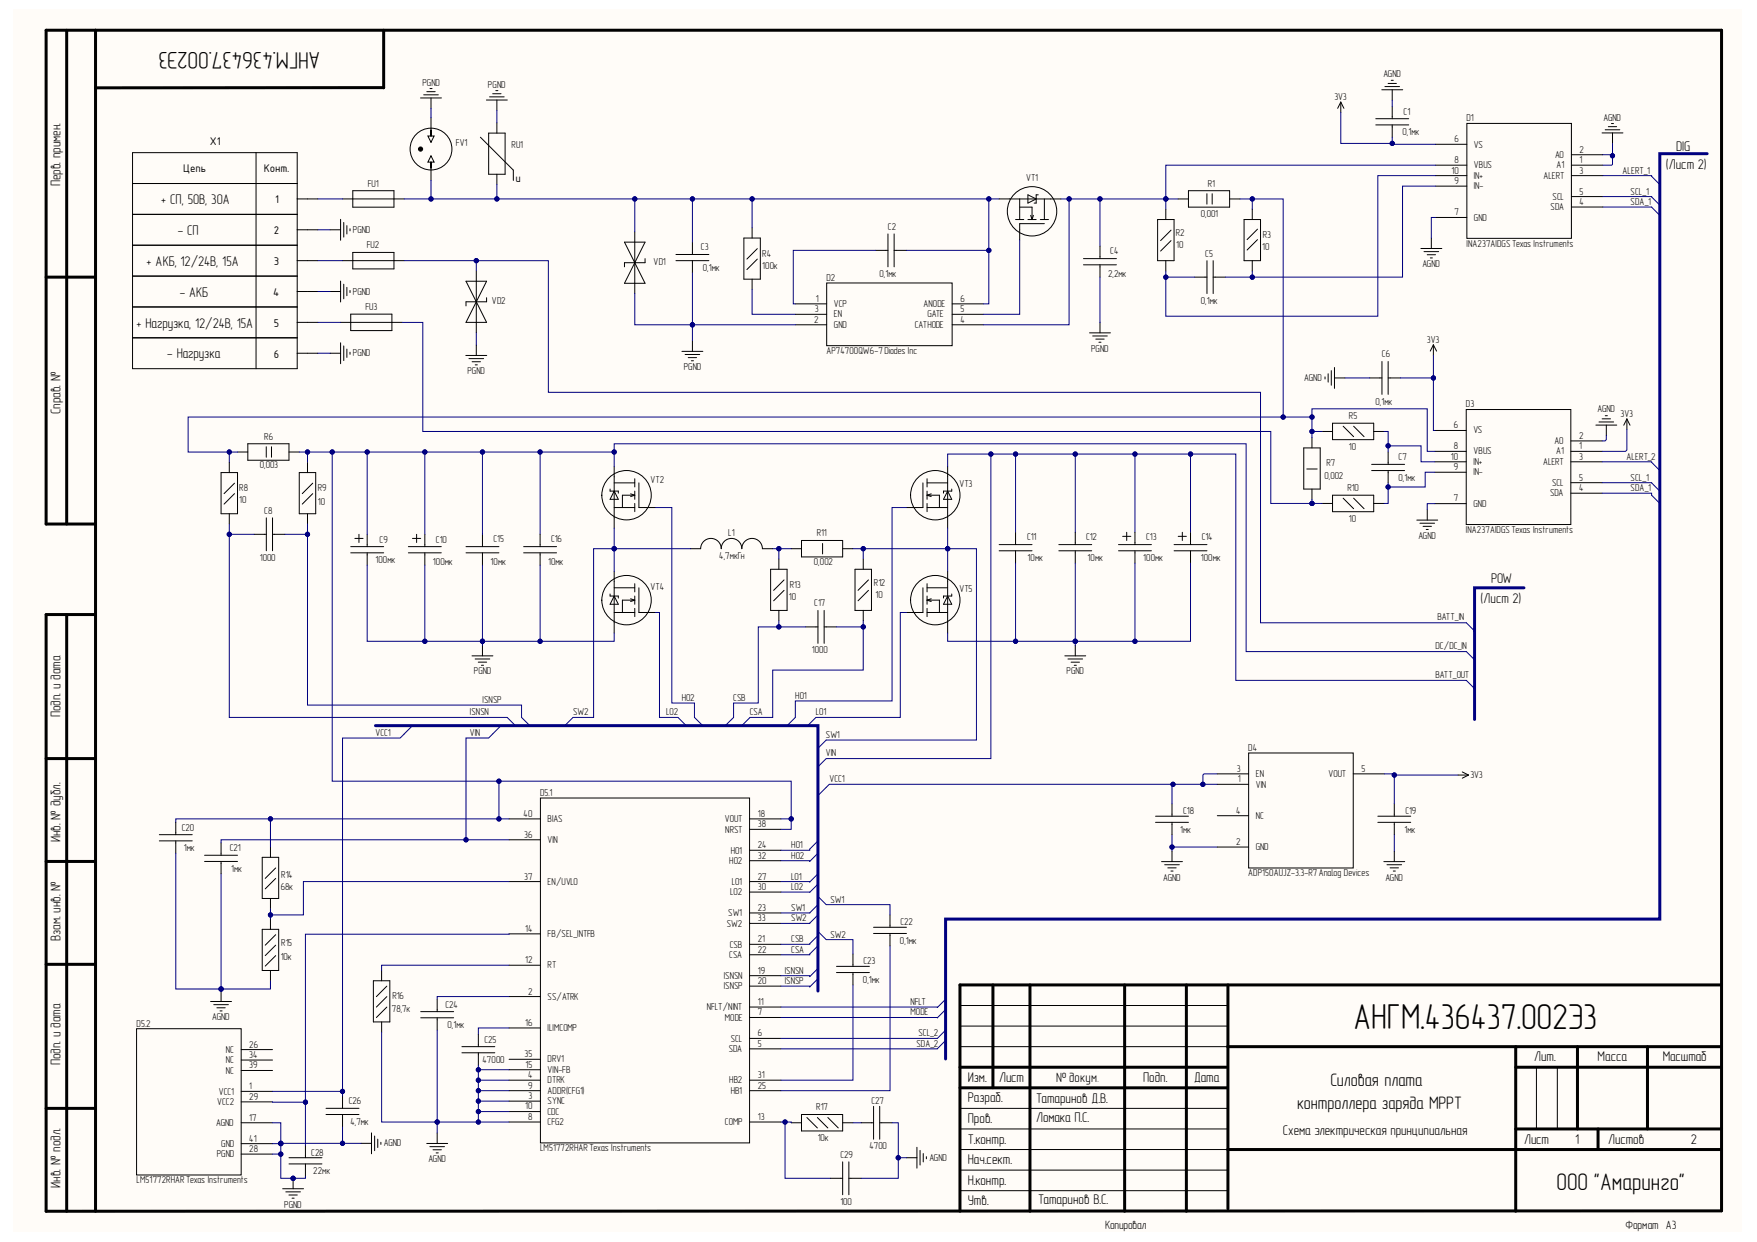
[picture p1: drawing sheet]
<svg xmlns="http://www.w3.org/2000/svg" width="297mm" height="210mm" viewBox="0 0 297 210" stroke-linecap="round" stroke-linejoin="round" font-family="sans-serif">
<defs><g id="words">
<text font-size="6.1" x="228.8" y="173.8">АНГМ.436437.002Э3</text>
<g font-size="4.1">
<text x="54.2" y="8.8" transform="rotate(-180 54.2 8.8)">АНГМ.436437.002Э3</text>
<text x="263.2" y="201.1">ООО &quot;Амаринго&quot;</text>
</g>
<g font-size="3">
<text x="224.9" y="183.6">Силовая плата</text>
<text x="219.3" y="187.4">контроллера заряда MPPT</text>
</g>
<g font-size="2.4">
<text x="281.6" y="28.6">(Лист 2)</text>
<text x="283.4" y="25.5">DIG</text>
<text x="10.2" y="31.5" transform="rotate(-90 10.2 31.5)">Перв. примен.</text>
<text x="27.2" y="34.5">+ СП, 50В, 30А</text>
<text x="30" y="39.7">- СП</text>
<text x="24.8" y="44.9">+ АКБ, 12/24В, 15А</text>
<text x="30.4" y="50.1">- АКБ</text>
<text x="23.1" y="55.4">+ Нагрузка, 12/24В, 15А</text>
<text x="28.3" y="60.5">- Нагрузка</text>
<text x="10.2" y="70" transform="rotate(-90 10.2 70)">Справ. №</text>
<text x="250.3" y="102">(Лист 2)</text>
<text x="252.1" y="98.5">POW</text>
<text x="10.2" y="121.3" transform="rotate(-90 10.2 121.3)">Подп. и дата</text>
<text x="10.2" y="142.3" transform="rotate(-90 10.2 142.3)">Инв. № дубл.</text>
<text x="10.2" y="159" transform="rotate(-90 10.2 159)">Взам. инв. №</text>
<text x="259.3" y="179.3">Лит.</text>
<text x="270.1" y="179.3">Масса</text>
<text x="281.1" y="179.3">Масштаб</text>
<text x="10.2" y="180" transform="rotate(-90 10.2 180)">Подп. и дата</text>
<text x="163.6" y="182.8">Изм.</text>
<text x="168.9" y="182.8">Лист</text>
<text x="193.3" y="182.8">Подп.</text>
<text x="201.9" y="182.8">Дата</text>
<text x="163.6" y="186.3">Разраб.</text>
<text x="163.6" y="189.7">Пров.</text>
<text x="175.2" y="186.4">Татаринов Д.В.</text>
<text x="175.2" y="189.6">Ломака П.С.</text>
<text x="216.9" y="191.9">Схема электрическая принципиальная</text>
<text x="163.6" y="193.3">Т.контр.</text>
<text x="163.6" y="196.8">Нач.сект.</text>
<text x="257.7" y="193.3">Лист</text>
<text x="266.3" y="193.4">1</text>
<text x="271.9" y="193.3">Листов</text>
<text x="285.8" y="193.4">2</text>
<text x="10.2" y="200.7" transform="rotate(-90 10.2 200.7)">Инв. № подл.</text>
<text x="163.6" y="203.7">Утв.</text>
<text x="163.6" y="200.2">Н.контр.</text>
<text x="175.5" y="203.5">Татаринов В.С.</text>
</g>
<text font-size="2.3" x="178.5" y="182.8">№ докум.</text>
<g font-size="2">
<text x="31" y="29.1">Цепь</text>
<text x="35.5" y="24.4">X1</text>
<text x="44.6" y="29.1">Конт.</text>
<text x="46.5" y="34.3">1</text>
<text x="87.2" y="30.7">u</text>
<text x="46.3" y="39.6">2</text>
<text x="46.3" y="44.8">3</text>
<text x="46.2" y="50">4</text>
<text x="46.3" y="55.2">5</text>
<text x="46.3" y="60.5">6</text>
<text x="186.8" y="207.8">Копировал</text>
<text x="274.8" y="207.8">Формат A3</text>
</g>
<g font-size="1.7">
<text x="71.4" y="14.5">PGND</text>
<text x="82.5" y="14.8">PGND</text>
<text x="225.6" y="16.9">3V3</text>
<text x="233.9" y="13">AGND</text>
<text x="237.1" y="22.8">0,1мк</text>
<text x="237.3" y="19.4">C1</text>
<text x="247.9" y="20.5">D1</text>
<text x="271.1" y="20.4">AGND</text>
<text x="77.1" y="24.6">FV1</text>
<text x="86.5" y="24.9">RU1</text>
<text x="245.4" y="29.3">10</text>
<text x="245.9" y="27.6">8</text>
<text x="245.9" y="24">6</text>
<text x="249.2" y="28.4">VBUS</text>
<text x="249.2" y="24.9">VS</text>
<text x="262.9" y="26.6">A0</text>
<text x="263.2" y="28.4">A1</text>
<text x="267" y="25.8">2</text>
<text x="267" y="27.6">1</text>
<text x="267" y="29.3">3</text>
<text x="274.3" y="29.3">ALERT_1</text>
<text x="62.2" y="31.5">FU1</text>
<text x="173.5" y="30.5">VT1</text>
<text x="204.2" y="31.5">R1</text>
<text x="245.9" y="31.1">9</text>
<text x="249.2" y="32">IN-</text>
<text x="249.2" y="30.2">IN+</text>
<text x="261" y="30.2">ALERT</text>
<text x="262.1" y="35.5">SDA</text>
<text x="262.5" y="33.7">SCL</text>
<text x="267" y="32.9">5</text>
<text x="267" y="34.6">4</text>
<text x="275.7" y="32.9">SCL_1</text>
<text x="275.7" y="34.6">SDA_1</text>
<text x="59.7" y="39.3">PGND</text>
<text x="62" y="41.9">FU2</text>
<text x="150.1" y="38.8">C2</text>
<text x="198.8" y="39.8">R2</text>
<text x="198.8" y="41.9">10</text>
<text x="203" y="36.7">0,001</text>
<text x="213.5" y="40.3">R3</text>
<text x="245.9" y="36.4">7</text>
<text x="247.9" y="41.7">INA237AIDGSTexas Instruments</text>
<text x="249.2" y="37.3">GND</text>
<text x="110.5" y="44.7">VD1</text>
<text x="118.5" y="42.3">C3</text>
<text x="118.8" y="45.7">0,1мк</text>
<text x="128.9" y="45.4">100к</text>
<text x="128.9" y="43.4">R4</text>
<text x="139.7" y="47.4">D2</text>
<text x="148.7" y="46.8">0,1мк</text>
<text x="187.3" y="46.8">2,2мк</text>
<text x="187.7" y="43">C4</text>
<text x="203.8" y="43.4">C5</text>
<text x="213.4" y="42.3">10</text>
<text x="240.5" y="45.2">AGND</text>
<text x="59.7" y="49.8">PGND</text>
<text x="61.8" y="52.4">FU3</text>
<text x="83.2" y="51.3">VD2</text>
<text x="137.8" y="52.8">3</text>
<text x="137.9" y="51">1</text>
<text x="141" y="51.9">VCP</text>
<text x="141" y="53.6">EN</text>
<text x="156.1" y="51.9">ANODE</text>
<text x="156.8" y="53.6">GATE</text>
<text x="162.4" y="52.8">5</text>
<text x="162.4" y="51">6</text>
<text x="203" y="51.3">0,1мк</text>
<text x="137.7" y="54.5">2</text>
<text x="139.7" y="59.9">AP74700QW6-7Diodes Inc</text>
<text x="141" y="55.4">GND</text>
<text x="154.7" y="55.4">CATHODE</text>
<text x="162.4" y="54.5">4</text>
<text x="184.5" y="59.4">PGND</text>
<text x="241.2" y="57.9">3V3</text>
<text x="59.7" y="60.2">PGND</text>
<text x="79" y="63.3">PGND</text>
<text x="115.6" y="62.6">PGND</text>
<text x="220.5" y="64.4">AGND</text>
<text x="233.6" y="60.4">C6</text>
<text x="228" y="70.8">R5</text>
<text x="232.5" y="68.4">0,1мк</text>
<text x="247.8" y="68.8">D3</text>
<text x="270.1" y="69.7">AGND</text>
<text x="274" y="70.4">3V3</text>
<text x="44.7" y="74.3">R6</text>
<text x="228" y="76">10</text>
<text x="236.4" y="77.8">C7</text>
<text x="245.3" y="77.7">10</text>
<text x="245.8" y="75.9">8</text>
<text x="245.8" y="72.4">6</text>
<text x="249.1" y="76.8">VBUS</text>
<text x="249.1" y="73.2">VS</text>
<text x="262.8" y="75">A0</text>
<text x="263.1" y="76.8">A1</text>
<text x="267" y="74.2">2</text>
<text x="267" y="75.9">1</text>
<text x="267" y="77.7">3</text>
<text x="275" y="77.7">ALERT_2</text>
<text x="40.4" y="83">R8</text>
<text x="43.9" y="79.1">0,003</text>
<text x="53.7" y="83">R9</text>
<text x="110" y="81.6">VT2</text>
<text x="162.2" y="82.3">VT3</text>
<text x="223.9" y="80.9">0,002</text>
<text x="224.2" y="78.8">R7</text>
<text x="227.8" y="83">R10</text>
<text x="236.4" y="81.3">0,1мк</text>
<text x="245.8" y="79.5">9</text>
<text x="249.1" y="80.3">IN-</text>
<text x="249.1" y="78.6">IN+</text>
<text x="260.9" y="78.6">ALERT</text>
<text x="262.1" y="83.9">SDA</text>
<text x="262.4" y="82.1">SCL</text>
<text x="267" y="81.3">5</text>
<text x="267" y="83">4</text>
<text x="275.7" y="81.3">SCL_1</text>
<text x="275.7" y="83">SDA_1</text>
<text x="40.4" y="85.1">10</text>
<text x="44.7" y="86.8">C8</text>
<text x="53.7" y="85.4">10</text>
<text x="228" y="88.2">10</text>
<text x="245.8" y="84.7">7</text>
<text x="249.1" y="85.7">GND</text>
<text x="43.9" y="94.8">1000</text>
<text x="63.5" y="95.1">100мк</text>
<text x="64.1" y="91.7">C9</text>
<text x="73.2" y="95.5">100мк</text>
<text x="73.7" y="91.7">C10</text>
<text x="82.9" y="95.5">10мк</text>
<text x="83.4" y="91.7">C15</text>
<text x="92.7" y="95.5">10мк</text>
<text x="93.2" y="91.7">C16</text>
<text x="121.6" y="94.5">4,7мкГн</text>
<text x="123.1" y="90.6">L1</text>
<text x="137.6" y="95.5">0,002</text>
<text x="138.1" y="90.6">R11</text>
<text x="173.6" y="91.3">C11</text>
<text x="173.7" y="94.8">10мк</text>
<text x="183.6" y="91.3">C12</text>
<text x="183.9" y="94.8">10мк</text>
<text x="193.3" y="94.8">100мк</text>
<text x="193.8" y="91.3">C13</text>
<text x="203" y="94.8">100мк</text>
<text x="203.2" y="91.3">C14</text>
<text x="239.8" y="91.1">AGND</text>
<text x="247.8" y="90.1">INA237AIDGSTexas Instruments</text>
<text x="110" y="99.7">VT4</text>
<text x="133.4" y="101.4">10</text>
<text x="133.5" y="99.4">R13</text>
<text x="147.7" y="99">R12</text>
<text x="148" y="101">10</text>
<text x="162.2" y="100">VT5</text>
<text x="137.7" y="102.5">C17</text>
<text x="243" y="104.9">BATT_IN</text>
<text x="80.1" y="114">PGND</text>
<text x="137.2" y="110.4">1000</text>
<text x="180.3" y="114">PGND</text>
<text x="242.7" y="109.8">DC/DC_IN</text>
<text x="81.6" y="118.8">ISNSP</text>
<text x="115.2" y="118.5">HO2</text>
<text x="124" y="118.5">CSB</text>
<text x="134.5" y="118.1">HO1</text>
<text x="242.7" y="114.7">BATT_OUT</text>
<text x="63.5" y="124.4">VCC1</text>
<text x="79.5" y="120.9">ISNSN</text>
<text x="79.5" y="124.4">VIN</text>
<text x="96.9" y="120.9">SW2</text>
<text x="112.6" y="120.9">LO2</text>
<text x="126.8" y="120.9">CSA</text>
<text x="137.9" y="120.9">LO1</text>
<text x="139.6" y="124.7">SW1</text>
<text x="139.6" y="127.8">VIN</text>
<text x="209.1" y="130.5">3</text>
<text x="211" y="126.9">D4</text>
<text x="212.3" y="131.3">EN</text>
<text x="224.6" y="131.3">VOUT</text>
<text x="230.2" y="130.5">5</text>
<text x="248.6" y="131.5">3V3</text>
<text x="88.5" y="138">40</text>
<text x="91.3" y="134.5">D5.1</text>
<text x="128.1" y="138">18</text>
<text x="140.2" y="132.2">VCC1</text>
<text x="200" y="137.6">C18</text>
<text x="209" y="137.5">4</text>
<text x="209.3" y="132.2">1</text>
<text x="212.3" y="133.1">VIN</text>
<text x="237.6" y="137.6">C19</text>
<text x="30.7" y="140.4">C20</text>
<text x="31.1" y="143.8">1мк</text>
<text x="38.8" y="143.8">C21</text>
<text x="88.6" y="141.5">36</text>
<text x="92.6" y="138.9">BIAS</text>
<text x="92.6" y="142.5">VIN</text>
<text x="122.5" y="138.9">VOUT</text>
<text x="122.6" y="140.7">NRST</text>
<text x="128.1" y="139.8">38</text>
<text x="128.1" y="143.3">24</text>
<text x="133.8" y="143.3">HO1</text>
<text x="199.5" y="140.7">1мк</text>
<text x="209" y="142.8">2</text>
<text x="212.3" y="138.4">NC</text>
<text x="212.3" y="143.7">GND</text>
<text x="237.4" y="140.7">1мк</text>
<text x="39.1" y="147.3">1мк</text>
<text x="47.6" y="148.4">R14</text>
<text x="88.6" y="148.6">37</text>
<text x="92.6" y="149.5">EN/UVLO</text>
<text x="123.3" y="145.9">HO2</text>
<text x="123.5" y="144.3">HO1</text>
<text x="123.7" y="149.5">LO1</text>
<text x="128.1" y="145.1">32</text>
<text x="128.1" y="148.6">27</text>
<text x="133.8" y="145.1">HO2</text>
<text x="133.8" y="148.6">LO1</text>
<text x="196.6" y="148.8">AGND</text>
<text x="211" y="148.1">ADP150AUJZ-3.3-R7Analog Devices</text>
<text x="234.2" y="148.8">AGND</text>
<text x="47.5" y="150.4">68к</text>
<text x="123.1" y="154.8">SW1</text>
<text x="123.5" y="151.3">LO2</text>
<text x="128.1" y="150.4">30</text>
<text x="128.1" y="154">23</text>
<text x="128.1" y="155.7">33</text>
<text x="133.8" y="150.4">LO2</text>
<text x="133.8" y="154">SW1</text>
<text x="133.8" y="155.7">SW2</text>
<text x="140.4" y="152.5">SW1</text>
<text x="47.6" y="159.8">R15</text>
<text x="88.8" y="157.4">14</text>
<text x="92.6" y="158.4">FB/SEL_INTFB</text>
<text x="122.9" y="156.6">SW2</text>
<text x="123.3" y="161.9">CSA</text>
<text x="123.4" y="160.1">CSB</text>
<text x="128.1" y="159.2">21</text>
<text x="128.1" y="161">22</text>
<text x="133.8" y="159.2">CSB</text>
<text x="133.8" y="161">CSA</text>
<text x="140.4" y="158.5">SW2</text>
<text x="152.1" y="159.5">0,1мк</text>
<text x="152.2" y="156.3">C22</text>
<text x="47.5" y="162.3">10к</text>
<text x="88.8" y="162.8">12</text>
<text x="92.6" y="163.6">RT</text>
<text x="122.4" y="165.4">ISNSN</text>
<text x="122.4" y="167.2">ISNSP</text>
<text x="128.1" y="164.5">19</text>
<text x="128.1" y="166.3">20</text>
<text x="132.7" y="164.5">ISNSN</text>
<text x="132.7" y="166.3">ISNSP</text>
<text x="145.9" y="166.1">0,1мк</text>
<text x="146" y="162.9">C23</text>
<text x="23.1" y="173.5">D5.2</text>
<text x="35.9" y="172.4">AGND</text>
<text x="66.3" y="171">78,7к</text>
<text x="66.3" y="168.9">R16</text>
<text x="75.3" y="170.3">C24</text>
<text x="75.6" y="173.8">0,1мк</text>
<text x="88.8" y="173.3">16</text>
<text x="89.3" y="168.1">2</text>
<text x="92.6" y="168.9">SS/ATRK</text>
<text x="119.5" y="170.7">NFLT/NINT</text>
<text x="122.5" y="172.5">MODE</text>
<text x="128.1" y="171.6">7</text>
<text x="128.1" y="169.9">11</text>
<text x="153.9" y="169.9">NFLT</text>
<text x="153.9" y="171.6">MODE</text>
<text x="38.2" y="177.9">NC</text>
<text x="38.2" y="179.7">NC</text>
<text x="42.1" y="177.1">26</text>
<text x="42.1" y="178.7">34</text>
<text x="81.6" y="179.7">47000</text>
<text x="81.9" y="176.2">C25</text>
<text x="88.7" y="178.7">35</text>
<text x="92.6" y="179.5">DRV1</text>
<text x="92.6" y="174.3">ILIMCOMP</text>
<text x="123.2" y="177.8">SDA</text>
<text x="123.5" y="176">SCL</text>
<text x="128.1" y="175.1">6</text>
<text x="128.1" y="176.9">5</text>
<text x="154.9" y="176.9">SDA_2</text>
<text x="155.3" y="175.1">SCL_2</text>
<text x="37" y="185">VCC1</text>
<text x="38.2" y="181.5">NC</text>
<text x="42.1" y="180.5">39</text>
<text x="42.1" y="185.9">29</text>
<text x="88.8" y="180.4">15</text>
<text x="89.3" y="184">9</text>
<text x="89.3" y="182.2">4</text>
<text x="89.4" y="185.8">3</text>
<text x="92.6" y="184.8">ADDR(CFG1)</text>
<text x="92.6" y="183.1">DTRK</text>
<text x="92.6" y="181.3">VIN-FB</text>
<text x="123.3" y="183.1">HB2</text>
<text x="123.5" y="184.8">HB1</text>
<text x="128.1" y="184">25</text>
<text x="128.1" y="182.2">31</text>
<text x="36.6" y="190.2">AGND</text>
<text x="36.7" y="186.7">VCC2</text>
<text x="42.1" y="189.4">17</text>
<text x="59" y="186.6">C26</text>
<text x="59.2" y="190.1">4,7мк</text>
<text x="88.8" y="187.5">10</text>
<text x="89.3" y="189.2">8</text>
<text x="92.6" y="186.6">SYNC</text>
<text x="92.6" y="188.4">CDC</text>
<text x="92.6" y="190.2">CFG2</text>
<text x="122.5" y="190.2">COMP</text>
<text x="128.1" y="189.2">13</text>
<text x="138" y="187.6">R17</text>
<text x="147.3" y="186.6">C27</text>
<text x="36.6" y="195.6">PGND</text>
<text x="37.4" y="193.8">GND</text>
<text x="42.1" y="193">41</text>
<text x="42.1" y="194.6">28</text>
<text x="52.6" y="195.3">C28</text>
<text x="64.9" y="193.7">AGND</text>
<text x="72.4" y="196.4">AGND</text>
<text x="91.3" y="194.6">LM51772RHARTexas Instruments</text>
<text x="138.3" y="192.9">10к</text>
<text x="142.1" y="195.7">C29</text>
<text x="147" y="194.2">4700</text>
<text x="157.1" y="196.2">AGND</text>
<text x="23.1" y="200">LM51772RHARTexas Instruments</text>
<text x="53" y="198.5">22мк</text>
<text x="142.1" y="203.6">100</text>
<text x="48.1" y="204.1">PGND</text>
</g>
<text font-size="1.6" x="42.1" y="184.1">1</text>
</g></defs>
<g fill="#fffcf8">
<path d="M2.2 1.6h292.3v206.6h-292.3z" fill-rule="evenodd"/>
<path d="M2.2 1.6h292.3v206.6h-292.3z" fill-rule="evenodd"/>
</g>
<g fill="none" stroke="#000" stroke-width=".51">
<path d="M11.3 5.1v83.5M16.2 5.1v199.6M64.9 5.1v9.7M64.9 14.8h-48.8M7.8 46.8h8.3M16.1 88.6h-8.3v-83.5h283.2v199.5l-283.2 .1v-100.8M7.8 103.9h8.3M11.3 103.9v100.8M7.8 128.2h8.3M7.8 145.6h8.3M7.8 163h8.3M167.9 166.5v17.3"/>
<path d="M174.1 166.5v38.2M190.1 166.5v38.2M200.6 166.5v38.2M207.5 176.9h83.5M207.6 166.5v37.8M256.2 176.9v27.8M266.7 176.9v13.9M278.5 176.9v13.9M291 166.5h-128.7v38.2M7.8 187.3h8.4M162.3 183.8h45.2M162.3 180.4h45.2"/>
<path d="M207.5 194.3h83.5M256.2 180.4h34.8M256.2 190.8h34.8M270.2 190.8v3.5"/>
</g>
<g fill="none" stroke="#000" stroke-width=".17">
<path d="M71.1 16.6h3.5M71.6 16h2.5M72.2 15.5h1.4M72.7 15h.3M72.9 16.6v1.7M72.9 19.9v2.4M82.2 16.9h3.6M82.8 16.4h2.4M83.3 15.8h1.4M83.8 15.3h.4M84 16.9v1.8M233.6 15.2h3.5"/>
<path d="M234.1 14.6h2.5M234.7 14.1h1.4M235.2 13.6h.3M235.4 15.2v1.7M235.4 18v2.1M22.4 25.8h27.8v36.5h-27.8zM22.4 31h27.8M22.4 36.2h27.8M43.3 25.8v36.5M50.2 33.6h3.5M50.2 38.8h3.5M55.8 38.8h1.8"/>
<path d="M57.6 37.1v3.5M57.9 33.6h10.4M58.1 37.6v2.5M58.6 38.1v1.4M59.2 38.7v.3M59.6 32.2h7v2.8h-7zM72.9 26.3l.5 1.1h-.5v1.1v-1.1h-.6zM72.9 21.9v1.1h.5l-.5 1-.6-1h.6zM72.9 28.1v2.4M107.3 39.2v10.4M127.2 38.5v1.7M150.1 39.5v5.6"/>
<path d="M151.2 39.5v5.6M168.9 33.6h1.7M170.6 33.6h8.8M171.7 37.1h1.4M172.4 33.6v3.5M172.4 35h2.1v2.1M173.8 37.1h1.4M173.8 32.9l1.4 .7-1.4 .7zM174.2 36.4l.3 .7M174.7 36.4l-.2 .7M175.5 32.9h-.3v1.4h-.4M175.9 37.1h1.4"/>
<path d="M176.6 37.8h-4.2v2.8M176.6 33.6v3.5M195.7 37.1h2.8v7h-2.8zM197.1 35.4v1.7M198 38.9l-1.8 1.8M199.2 33.6h1.7M200.9 32.2h7v2.8h-7zM204 32.7v1.8M204.9 32.7v1.8M207.9 33.6h1.7M210.3 37.1h2.8v7h-2.8zM211.7 35.4v1.7"/>
<path d="M212.6 38.7l-1.8 1.8M232.6 20.1h5.6M232.6 21.1h5.6M235.4 21.1v2.1M242.7 31.5h5.3M242.7 29.7h5.3M242.7 27.9h5.3M242.7 24.4h5.3M242.7 36.8h5.3M248 20.9h17.7v19.4h-17.7zM265.7 35h5.3M265.7 29.7h5.3"/>
<path d="M265.7 33.2h5.3M265.7 27.9h5.3M265.7 26.2h5.3M270.8 22.5h3.6M271.4 21.9h2.4M271.9 21.4h1.4M272.4 20.9h.4M272.6 22.5v1.7M22.4 41.4h27.8M22.4 46.7h27.8M22.4 51.9h27.8M22.4 57.1h27.8"/>
<path d="M50.2 44.1h3.5M50.2 49.3h3.5M50.2 54.5h3.5M50.2 59.7h3.5M55.8 49.3h1.8M55.8 59.7h1.8M57.6 54.5h10.4M57.6 47.5v3.5M57.6 57.9v3.6M57.9 44.1h10.4M58.1 48v2.5M58.1 58.5v2.4"/>
<path d="M58.6 48.6v1.4M58.6 59v1.4M59.2 49.1v.3M59.2 59.5v.4M59.3 53.1h7v2.8h-7zM59.6 42.7h7v2.7h-7zM78.8 47.5h3.5l-3.5 7h3.5zM80.5 45.8v10.4M80.5 58.3v1.8M82.3 50.3v.7h-3.5v.7M105.6 40.9h3.5l-3.5 7h3.5zM109.1 43.7v.7h-3.5v.7"/>
<path d="M114.3 44.1h5.5M114.3 43h5.5M115.3 59.4h3.5M115.8 59.9h2.5M117.1 40.9v2.1M117.1 44.1v2M117.1 57.6v1.8M125.8 40.2h2.7v7h-2.7zM127.2 47.2v1.7M128 42l-1.7 1.8M128 43.8l-1.7 1.8M134.5 51.4h5.3"/>
<path d="M134.5 54.9h5.3M134.5 53.1h5.3M139.8 47.8h21.2v10.6h-21.2zM148 42.3h2.1M151.2 42.3h2M161 51.4h5.3M161 54.9h5.3M161 53.1h5.3M183.2 43.7h5.5M183.2 44.8h5.5M184.2 56.3h3.5M184.7 56.8h2.5"/>
<path d="M185.3 57.3h1.4M185.8 57.8h.3M186 41.6v2.1M186 44.8v2M186 54.5v1.8M197.1 44.1v1.7M198 40.7l-1.8 1.7M202 46.8h2.1M204.1 44.1v5.5M205.1 46.8h2.1M205.1 44.1v5.5M211.7 44.1v1.7"/>
<path d="M212.6 40.5l-1.8 1.8M240.2 42h3.6M240.7 42.5h2.5M241.3 43.1h1.4M241.8 43.6h.4M242 40.2v1.8M37.4 79.9h2.8v6.9h-2.8zM38.8 78.1v1.8M40.2 76.4h1.7M41.9 75h7v2.8h-7zM45 75.5v1.8M45.9 75.5v1.8"/>
<path d="M48.9 76.4h1.7M50.6 79.9h2.8v6.9h-2.8zM52 78.1v1.8M78.8 60.1h3.5M79.3 60.6h2.5M79.8 61.1h1.4M80.3 61.7h.4M103.8 78.8v10.5M116.4 60.4h1.4M116.9 61h.3M160.2 78.8v10.5M220.4 75.7h2.8v7h-2.8z"/>
<path d="M220.9 79.3h1.8M221.8 74v1.7M223.5 72.9h1.8M224 63.7v.4M224.5 63.2v1.4M225.1 62.6v2.5M225.3 71.5h6.9v2.8h-6.9zM225.6 63.9h1.8M225.6 62.1v3.5M227.1 72l1.7 1.8M228.8 72l1.8 1.8M231.6 63.9h2"/>
<path d="M231.9 78.5h5.6M231.9 79.5h5.6M232.2 72.9h1.8M233.6 61.1v5.6M234.7 61.1v5.6M234.7 76.4v2.1M234.7 79.5v2.1M234.7 63.9h2.1M242.6 79.8h5.3M242.6 78h5.3M242.6 76.3h5.3M242.6 72.8h5.3"/>
<path d="M247.9 69.2h17.7v19.4h-17.7zM265.6 78h5.3M265.6 76.3h5.3M265.6 74.5h5.3M269.8 71.8h3.5M270.3 71.3h2.5M270.9 70.8h1.4M271.4 70.3h.3M271.6 71.8v1.8M38.8 86.8v1.8M39.6 81.7l-1.7 1.7M39.6 83.4l-1.7 1.8"/>
<path d="M42.9 90.3h2.1M45 87.5v5.6M46.1 90.3h2.1M46.1 87.5v5.6M52 86.8v1.8M52.9 81.7l-1.8 1.7M52.9 83.4l-1.8 1.8M59.3 92.4h5.6M59.3 93.4h5.6M60 91h1.4M60.7 90.3v1.4M62.1 90.3v2.1"/>
<path d="M62.1 93.4v2.1M69 92.4h5.6M69 93.4h5.6M69.7 91h1.4M70.4 90.3v1.4M71.8 90.3v2.1M71.8 93.4v2.1M78.8 92.4h5.6M78.8 93.4h5.6M81.6 90.3v2.1M81.6 93.4v2.1M88.5 92.4h5.6"/>
<path d="M88.5 93.4h5.6M91.3 90.3v2.1M91.3 93.4v2.1M103.1 82.6v.4h1.4v.3M103.8 85.8h3.5M103.8 81.6h3.5M103.8 83l.7 1.4h-1.4zM103.8 99.3h3.5M103.8 96.6v10.4M106.6 83.5l.7 .2M107.3 83.7h-2.1v2.1M107.3 80.9v1.4"/>
<path d="M107.3 83v1.4M107.3 85.1v1.4M107.3 98.6v1.4M107.3 83.7l-.7 .2M108 81.6v4.2h2.8M108 99.3v4.2h2.8M116.7 92.7h1.8a1.74 1.74 0 0 1 1.7-1.7 1.74 1.74 0 0 1 1.7 1.7 1.74 1.74 0 0 1 1.8-1.7 1.74 1.74 0 0 1 1.7 1.7 1.74 1.74 0 0 1 1.8-1.7 1.74 1.74 0 0 1 1.7 1.7h1.7M130.3 96.2h2.8v7h-2.8zM131.7 94.5v1.7M132.6 98l-1.8 1.8M132.6 99.8l-1.8 1.7M133.8 92.7h1.7"/>
<path d="M135.5 91.3h7v2.8h-7zM139.1 91.9v1.7M142.5 92.7h1.7M144.5 96.2h2.8v7h-2.8zM145.9 94.5v1.7M146.8 98l-1.7 1.8M146.8 99.8l-1.7 1.7M156 81.6v4.2h-2.8M156 99.3v4.2h-2.8M156.7 85.8h3.5M156.7 80.9v1.4M156.7 83v1.4"/>
<path d="M156.7 85.1v1.4M156.7 98.6v1.4M156.7 83.7h2.1v2.1M156.7 83.7l.7 .2M156.7 81.6h3.5M156.7 99.3h3.5M157.4 83.5l-.7 .2M160.2 96.6v10.4M160.2 83l.7 1.4h-1.4zM160.9 82.6v.4h-1.4v.3M168.9 93.1h5.6M168.9 92h5.6"/>
<path d="M171.7 90v2M171.7 93.1v2.1M179 93.1h5.6M179 92h5.6M181.8 90v2M181.8 93.1v2.1M189.1 93.1h5.6M189.1 92h5.6M189.8 90.6h1.4M190.5 90v1.3M191.9 90v2M191.9 93.1v2.1"/>
<path d="M198.5 93.1h5.6M198.5 92h5.6M199.2 90.6h1.4M199.9 90v1.3M201.3 90v2M201.3 93.1v2.1M221.8 82.7v1.7M223.5 85.1h1.8M225.3 83.7h6.9v2.8h-6.9zM227.1 84.2l1.7 1.8M228.8 84.2l1.8 1.8M232.2 85.1h1.8"/>
<path d="M239.5 87.9h3.6M240.1 88.4h2.4M240.6 89h1.4M241.1 89.5h.4M241.3 86.1v1.8M242.6 85.1h5.3M265.6 81.6h5.3M265.6 83.4h5.3M79.8 110.8h3.5M80.3 111.4h2.5M80.9 111.9h1.4M81.4 112.4h.3"/>
<path d="M81.6 109.1v1.7M103.1 100.4v.3h1.4v.4M103.8 103.5h3.5M103.8 100.7l.7 1.4h-1.4zM106.6 101.2l.7 .2M107.3 101.4h-2.1v2.1M107.3 100.7v1.4M107.3 102.8v1.4M107.3 101.4l-.7 .3M131.7 103.2v1.7M136.2 105.9h2.1M138.3 103.2v5.5"/>
<path d="M139.3 105.9h2.1M139.3 103.2v5.5M145.9 103.2v1.7M156.7 100.7v1.4M156.7 102.8v1.4M156.7 101.4h2.1v2.1M156.7 103.5h3.5M156.7 101.4l.7 .3M157.4 101.2l-.7 .2M160.2 100.7l.7 1.4h-1.4zM160.9 100.4v.3h-1.4v.4M29.7 139v2.1"/>
<path d="M86.1 138.4h5.3M91.4 134.9h35.3v58.3h-35.3zM126.7 138.4h5.3M26.9 142.1h5.6M26.9 141.1h5.6M29.7 142.1v2.1M34.6 145.6h5.6M34.6 144.5h5.6M37.4 142.5v2M37.4 145.6v2.1M44.3 144.9h2.8v6.9h-2.8zM44.3 157.1h2.8v6.9h-2.8z"/>
<path d="M45.7 143.2v1.7M45.7 151.8v1.8M45.7 155.3v1.8M46.6 146.7l-1.8 1.8M46.6 148.5l-1.8 1.7M46.6 158l-1.8 1.7M46.6 159.7l-1.8 1.8M86.1 149h5.3M86.1 157.8h5.3M86.1 141.9h5.3M126.7 159.6h5.3M126.7 149h5.3"/>
<path d="M126.7 140.2h5.3M126.7 143.7h5.3M126.7 145.5h5.3M126.7 150.8h5.3M126.7 154.3h5.3M126.7 156.1h5.3M147.7 157.8h5.5M147.7 156.7h5.5M150.5 154.6v2.1M150.5 157.8v2M23.1 173.9h17.7v24.7h-17.7zM35.6 169.3h3.5"/>
<path d="M36.1 169.8h2.5M36.7 170.3h1.4M37.2 170.8h.3M37.4 167.5v1.8M40.8 177.4h5.3M40.8 179.2h5.3M45.7 164v1.8M46.6 161.5l-1.8 1.8M63.1 165.8h2.8v6.9h-2.8zM64.5 164v1.8M64.5 172.7v1.7M65.4 166.7l-1.8 1.7"/>
<path d="M65.4 168.4l-1.8 1.8M65.4 170.2l-1.8 1.8M71.1 171h5.6M71.1 172h5.6M73.9 168.9v2.1M73.9 172v2.1M78.1 176.9h5.6M78.1 177.9h5.6M80.9 174.8v2.1M80.9 177.9v2.1M86.1 163.1h5.3M86.1 168.4h5.3"/>
<path d="M86.1 179h5.3M86.1 173.7h5.3M126.7 161.4h5.3M126.7 164.9h5.3M126.7 166.7h5.3M126.7 172h5.3M126.7 170.2h5.3M126.7 175.5h5.3M126.7 177.3h5.3M141.4 164.4h5.6M141.4 163.3h5.6M144.2 161.2v2.1"/>
<path d="M144.2 164.4v2.1M162.3 176.9h45.2M162.3 169.9h45.2M162.3 173.4h45.2M40.8 189.8h5.3M40.8 180.9h5.3M40.8 184.4h5.3M40.8 186.2h5.3M40.8 193.3h5.3M40.8 195h5.3M48.9 196.7h5.5M48.9 195.7h5.5"/>
<path d="M49.6 199.1v1.8M51.6 193.6v2.1M51.6 196.7v2.1M55.1 187.3h5.6M55.1 188.4h5.6M57.9 185.2v2.1M57.9 188.4v2M72.1 193.3h3.6M72.7 193.8h2.4M73.2 194.3h1.4M73.7 194.8h.4M73.9 191.5v1.8"/>
<path d="M86.1 184.3h5.3M86.1 182.6h5.3M86.1 186.1h5.3M86.1 187.9h5.3M86.1 189.6h5.3M86.1 180.8h5.3M126.7 184.3h5.3M126.7 182.6h5.3M126.7 189.6h5.3M133.8 189.8h1.7M135.5 188.4h7v2.7h-7zM136.4 188.9l1.8 1.7"/>
<path d="M138.2 188.9l1.8 1.7M140 188.9l1.7 1.7M140.4 199.1h2.1M142.5 189.8h1.7M142.5 196.4v5.5M143.5 199.1h2.1M143.5 196.4v5.5M145.6 189.8h2.1M147.7 187v5.5M148.7 189.8h2.1M148.7 187v5.5M153.2 195.7h1.8"/>
<path d="M155 193.9v3.5M155.5 194.4v2.5M156.1 195v1.4M156.6 195.5v.3M162.3 197.8h45.2M162.3 190.8h45.2M162.3 194.3h45.2M162.3 187.3h45.2M259.7 180.4v10.4M263.3 180.4v10.4M47.8 200.9h3.5M48.3 201.4h2.5"/>
<path d="M48.8 202h1.5M49.4 202.5h.3M162.3 201.2h45.2"/>
<circle cx="71.1" cy="25.2" r=".35"/>
<circle cx="72.9" cy="25.2" r="3.5"/>
<circle cx="174.5" cy="35.7" r="4.2"/>
<circle cx="105.9" cy="83.7" r="4.2"/>
<circle cx="158.1" cy="83.7" r="4.2"/>
<circle cx="105.9" cy="101.4" r="4.2"/>
<circle cx="158.1" cy="101.4" r="4.2"/>
</g>
<circle cx="71.1" cy="25.2" r=".35" fill="#000"/>
<circle cx="49.6" cy="199.1" r=".35" fill="#000080"/>
<g fill="none" stroke="#000080" stroke-width=".17">
<path d="M53.7 33.6h4.2M53.7 38.8h2.1M279.2 29.8l1.4 1.4M279.2 33.3l1.4 1.4M279.2 35l1.4 1.4M53.7 49.3h2.1M53.7 44.1h4.2M53.7 54.5h3.9M53.7 59.7h2.1M234.7 76.4v-1h5.5v2.6h2.4M279.2 78.1l1.4 1.4M279.2 81.6l1.4 1.4"/>
<path d="M279.2 83.7l1.4 1.4M247.9 105.3l1.4 1.3M247.9 110.1l1.4 1.4M247.9 115l1.4 1.4M69.7 122.6l-1.4 1.4M84.7 122.6l-1.4 1.4M85.7 121.2l1.4 1.4M88.2 121.2l1.4 1.4M96.9 121.2l-1.4 1.4M114.6 121.2l1.4 1.4M117.4 121.2l1.4 1.4M124 121.2l-1.4 1.4"/>
<path d="M126.8 121.2l-1.4 1.4M134.5 121.2l-1.4 1.4M137.9 121.2l-1.4 1.4M139.7 125.1l-1.4 1.4M139.7 128.2l-1.4 1.4M139.7 133.1l-1.4 1.4M138.3 142.1l-1.4 1.4M138.3 144.2l-1.4 1.4M138.3 147.7l-1.4 1.4M138.3 149.4l-1.4 1.4M138.3 152.9l-1.4 1.4M138.3 154.6l-1.4 1.4"/>
<path d="M138.3 158.1l-1.4 1.4M138.3 159.8l-1.4 1.4M138.3 157.4l1.4 1.4M138.3 151.5l1.4 1.4M138.3 163.7l-1.4 1.4M138.3 165.4l-1.4 1.4M159.9 174.1l-1.4 1.4M159.9 175.8l-1.4 1.4M159.9 170.6l-1.4 1.4M159.9 168.9l-1.4 1.4"/>
<circle cx="49.6" cy="199.1" r=".35"/>
</g>
<g fill="none" stroke="#000" stroke-width=".17">
<path d="M81.2 23.2l5.6 5.6v1.7M82.6 22.5h2.8v6.9h-2.8zM84 20.8v1.7M84 29.4v1.8M180 110.8h3.6M180.5 111.4h2.5M181.1 111.9h1.4M181.6 112.4h.4M181.8 109.1v1.7M195.4 139h5.5M195.4 137.9h5.5M198.1 135.8v2.1"/>
<path d="M198.1 139v2.1M205.8 130.8h5.3M205.8 132.6h5.3M205.8 137.9h5.3M211.1 127.3h17.7v19.4h-17.7zM228.8 130.8h5.3M232.9 139h5.6M232.9 137.9h5.6M235.7 135.8v2.1M235.7 139v2.1M246.5 131h1.8M247.2 130.5l1.1 .5"/>
<path d="M248.3 131l-1.1 .5M196.4 145.6h3.5M196.9 146.1h2.5M197.4 146.7h1.4M198 147.2h.3M198.1 143.9v1.7M205.8 143.2h5.3M234 145.6h3.5M234.5 146.1h2.5M235 146.7h1.4M235.5 147.2h.4M235.7 143.9v1.7"/>
<path d="M61 193.2h1.8M62.8 191.5v3.5M63.3 192v2.5M63.9 192.5v1.4M64.4 193v.4"/>
</g>
<circle cx="234.7" cy="75.3" r=".35" fill="#000080"/>
<g fill="none" stroke="#000080" stroke-width=".17">
<path d="M242.6 79.8h-1.7v2.5h-6.2v-.7"/>
<circle cx="234.7" cy="75.3" r=".35"/>
</g>
<circle cx="234.7" cy="82.3" r=".35" fill="#000080"/>
<g fill="none" stroke="#000080" stroke-width=".17">
<path d="M236.8 63.9h5.5M242.6 85.1h-1.3v1"/>
<circle cx="234.7" cy="82.3" r=".35"/>
</g>
<circle cx="242.3" cy="63.9" r=".35" fill="#000080"/>
<g fill="none" stroke="#000080" stroke-width=".17">
<path d="M221.8 74v-4.9h19.5v7.2h1.3M227.4 63.9h4.2"/>
<circle cx="242.3" cy="63.9" r=".35"/>
</g>
<circle cx="221.8" cy="70.5" r=".35" fill="#000080"/>
<circle cx="221.8" cy="70.5" r=".35" fill="none" stroke="#000080" stroke-width=".17"/>
<circle cx="221.8" cy="72.9" r=".35" fill="#000080"/>
<g fill="none" stroke="#000080" stroke-width=".17">
<path d="M221.8 85.1h1.7"/>
<circle cx="221.8" cy="72.9" r=".35"/>
</g>
<circle cx="221.8" cy="85.1" r=".35" fill="#000080"/>
<g fill="none" stroke="#000080" stroke-width=".17">
<path d="M234.7 82.3v2.8h-.7"/>
<circle cx="221.8" cy="85.1" r=".35"/>
</g>
<circle cx="234.7" cy="82.3" r=".35" fill="#000080"/>
<g fill="none" stroke="#000080" stroke-width=".17">
<path d="M221.8 72.9h1.7"/>
<circle cx="234.7" cy="82.3" r=".35"/>
</g>
<circle cx="221.8" cy="72.9" r=".35" fill="#000080"/>
<g fill="none" stroke="#000080" stroke-width=".17">
<path d="M234 72.9h.7v2.5"/>
<circle cx="221.8" cy="72.9" r=".35"/>
</g>
<circle cx="234.7" cy="75.3" r=".35" fill="#000080"/>
<g fill="none" stroke="#000080" stroke-width=".17">
<path d="M72.9 30.5v3.1M80.5 56.2v2.1"/>
<circle cx="234.7" cy="75.3" r=".35"/>
</g>
<circle cx="72.9" cy="33.6" r=".35" fill="#000080"/>
<g fill="none" stroke="#000080" stroke-width=".17">
<path d="M72.9 18.3v1.6M179.4 33.6h1.3M172.4 40.6v12.5h-6.1"/>
<circle cx="72.9" cy="33.6" r=".35"/>
</g>
<circle cx="180.7" cy="33.6" r=".35" fill="#000080"/>
<g fill="none" stroke="#000080" stroke-width=".17">
<path d="M117.1 46.1v8.8"/>
<circle cx="180.7" cy="33.6" r=".35"/>
</g>
<circle cx="117.1" cy="54.9" r=".35" fill="#000080"/>
<g fill="none" stroke="#000080" stroke-width=".17">
<path d="M117.1 54.9v2.7"/>
<circle cx="117.1" cy="54.9" r=".35"/>
</g>
<circle cx="117.1" cy="54.9" r=".35" fill="#000080"/>
<g fill="none" stroke="#000080" stroke-width=".17">
<path d="M107.3 49.6v5.3h27.2"/>
<circle cx="117.1" cy="54.9" r=".35"/>
</g>
<circle cx="117.1" cy="54.9" r=".35" fill="#000080"/>
<g fill="none" stroke="#000080" stroke-width=".17">
<path d="M127.2 48.9v4.2h7.3M148 42.3h-13.9v9.1h.4M153.2 42.3h14v9.1h-.9"/>
<circle cx="117.1" cy="54.9" r=".35"/>
</g>
<circle cx="167.2" cy="42.3" r=".35" fill="#000080"/>
<g fill="none" stroke="#000080" stroke-width=".17">
<path d="M68.3 33.6h100.6"/>
<circle cx="167.2" cy="42.3" r=".35"/>
</g>
<circle cx="72.9" cy="33.6" r=".35" fill="#000080"/>
<circle cx="72.9" cy="33.6" r=".35" fill="none" stroke="#000080" stroke-width=".17"/>
<circle cx="84" cy="33.6" r=".35" fill="#000080"/>
<circle cx="84" cy="33.6" r=".35" fill="none" stroke="#000080" stroke-width=".17"/>
<circle cx="107.3" cy="33.6" r=".35" fill="#000080"/>
<circle cx="107.3" cy="33.6" r=".35" fill="none" stroke="#000080" stroke-width=".17"/>
<circle cx="117.1" cy="33.6" r=".35" fill="#000080"/>
<circle cx="117.1" cy="33.6" r=".35" fill="none" stroke="#000080" stroke-width=".17"/>
<circle cx="127.2" cy="33.6" r=".35" fill="#000080"/>
<circle cx="127.2" cy="33.6" r=".35" fill="none" stroke="#000080" stroke-width=".17"/>
<circle cx="167.2" cy="33.6" r=".35" fill="#000080"/>
<g fill="none" stroke="#000080" stroke-width=".17">
<path d="M117.1 33.6v7.3"/>
<circle cx="167.2" cy="33.6" r=".35"/>
</g>
<circle cx="117.1" cy="33.6" r=".35" fill="#000080"/>
<g fill="none" stroke="#000080" stroke-width=".17">
<path d="M127.2 33.6v4.9"/>
<circle cx="117.1" cy="33.6" r=".35"/>
</g>
<circle cx="127.2" cy="33.6" r=".35" fill="#000080"/>
<g fill="none" stroke="#000080" stroke-width=".17">
<path d="M107.3 33.6v5.6"/>
<circle cx="127.2" cy="33.6" r=".35"/>
</g>
<circle cx="107.3" cy="33.6" r=".35" fill="#000080"/>
<g fill="none" stroke="#000080" stroke-width=".17">
<path d="M167.2 33.6v8.7"/>
<circle cx="107.3" cy="33.6" r=".35"/>
</g>
<circle cx="167.2" cy="42.3" r=".35" fill="#000080"/>
<circle cx="167.2" cy="42.3" r=".35" fill="none" stroke="#000080" stroke-width=".17"/>
<circle cx="167.2" cy="33.6" r=".35" fill="#000080"/>
<g fill="none" stroke="#000080" stroke-width=".17">
<path d="M186 33.6v8"/>
<circle cx="167.2" cy="33.6" r=".35"/>
</g>
<circle cx="186" cy="33.6" r=".35" fill="#000080"/>
<g fill="none" stroke="#000080" stroke-width=".17">
<path d="M199.2 33.6h-18.5v21.3h-14.4M186 46.8v7.7"/>
<circle cx="186" cy="33.6" r=".35"/>
</g>
<circle cx="180.7" cy="33.6" r=".35" fill="#000080"/>
<circle cx="180.7" cy="33.6" r=".35" fill="none" stroke="#000080" stroke-width=".17"/>
<circle cx="186" cy="33.6" r=".35" fill="#000080"/>
<circle cx="186" cy="33.6" r=".35" fill="none" stroke="#000080" stroke-width=".17"/>
<circle cx="197.1" cy="33.6" r=".35" fill="#000080"/>
<g fill="none" stroke="#000080" stroke-width=".17">
<path d="M197.1 33.6v1.8"/>
<circle cx="197.1" cy="33.6" r=".35"/>
</g>
<circle cx="197.1" cy="33.6" r=".35" fill="#000080"/>
<g fill="none" stroke="#000080" stroke-width=".17">
<path d="M209.6 33.6h2.1v1.8"/>
<circle cx="197.1" cy="33.6" r=".35"/>
</g>
<circle cx="211.7" cy="33.6" r=".35" fill="#000080"/>
<g fill="none" stroke="#000080" stroke-width=".17">
<path d="M197.1 45.8v1h4.9"/>
<circle cx="211.7" cy="33.6" r=".35"/>
</g>
<circle cx="197.1" cy="46.8" r=".35" fill="#000080"/>
<g fill="none" stroke="#000080" stroke-width=".17">
<path d="M211.7 45.8v1h-4.5"/>
<circle cx="197.1" cy="46.8" r=".35"/>
</g>
<circle cx="211.7" cy="46.8" r=".35" fill="#000080"/>
<g fill="none" stroke="#000080" stroke-width=".17">
<path d="M242.7 27.9h-45.6v5.7"/>
<circle cx="211.7" cy="46.8" r=".35"/>
</g>
<circle cx="197.1" cy="33.6" r=".35" fill="#000080"/>
<g fill="none" stroke="#000080" stroke-width=".17">
<path d="M242.7 29.7h-9.8v23.7h-35.8v-6.6"/>
<circle cx="197.1" cy="33.6" r=".35"/>
</g>
<circle cx="197.1" cy="46.8" r=".35" fill="#000080"/>
<g fill="none" stroke="#000080" stroke-width=".17">
<path d="M242.7 31.5h-5.6v15.3h-25.4"/>
<circle cx="197.1" cy="46.8" r=".35"/>
</g>
<circle cx="211.7" cy="46.8" r=".35" fill="#000080"/>
<g fill="none" stroke="#000080" stroke-width=".17">
<path d="M235.4 16.9v1.1M235.4 24.2v.2h7.3M242.7 36.8h-.7v3.4"/>
<circle cx="211.7" cy="46.8" r=".35"/>
</g>
<circle cx="235.4" cy="24.2" r=".35" fill="#000080"/>
<g fill="none" stroke="#000080" stroke-width=".17">
<path d="M38.8 88.6v1.7h4.1"/>
<circle cx="235.4" cy="24.2" r=".35"/>
</g>
<circle cx="38.8" cy="90.3" r=".35" fill="#000080"/>
<g fill="none" stroke="#000080" stroke-width=".17">
<path d="M52 88.6v1.7h-3.8"/>
<circle cx="38.8" cy="90.3" r=".35"/>
</g>
<circle cx="52" cy="90.3" r=".35" fill="#000080"/>
<g fill="none" stroke="#000080" stroke-width=".17">
<path d="M38.8 76.4v1.7"/>
<circle cx="52" cy="90.3" r=".35"/>
</g>
<circle cx="38.8" cy="76.4" r=".35" fill="#000080"/>
<g fill="none" stroke="#000080" stroke-width=".17">
<path d="M50.6 76.4h1.4v1.7"/>
<circle cx="38.8" cy="76.4" r=".35"/>
</g>
<circle cx="52" cy="76.4" r=".35" fill="#000080"/>
<g fill="none" stroke="#000080" stroke-width=".17">
<path d="M52 76.4h10.1v13.9"/>
<circle cx="52" cy="76.4" r=".35"/>
</g>
<circle cx="62.1" cy="76.4" r=".35" fill="#000080"/>
<circle cx="62.1" cy="76.4" r=".35" fill="none" stroke="#000080" stroke-width=".17"/>
<circle cx="56.2" cy="76.4" r=".35" fill="#000080"/>
<circle cx="56.2" cy="76.4" r=".35" fill="none" stroke="#000080" stroke-width=".17"/>
<circle cx="52" cy="76.4" r=".35" fill="#000080"/>
<g fill="none" stroke="#000080" stroke-width=".17">
<path d="M62.1 76.4h9.7v13.9"/>
<circle cx="52" cy="76.4" r=".35"/>
</g>
<circle cx="71.8" cy="76.4" r=".35" fill="#000080"/>
<circle cx="71.8" cy="76.4" r=".35" fill="none" stroke="#000080" stroke-width=".17"/>
<circle cx="62.1" cy="76.4" r=".35" fill="#000080"/>
<g fill="none" stroke="#000080" stroke-width=".17">
<path d="M71.8 76.4h9.8v13.9"/>
<circle cx="62.1" cy="76.4" r=".35"/>
</g>
<circle cx="81.6" cy="76.4" r=".35" fill="#000080"/>
<circle cx="81.6" cy="76.4" r=".35" fill="none" stroke="#000080" stroke-width=".17"/>
<circle cx="71.8" cy="76.4" r=".35" fill="#000080"/>
<g fill="none" stroke="#000080" stroke-width=".17">
<path d="M81.6 76.4h9.7v13.9"/>
<circle cx="71.8" cy="76.4" r=".35"/>
</g>
<circle cx="91.3" cy="76.4" r=".35" fill="#000080"/>
<circle cx="91.3" cy="76.4" r=".35" fill="none" stroke="#000080" stroke-width=".17"/>
<circle cx="81.6" cy="76.4" r=".35" fill="#000080"/>
<g fill="none" stroke="#000080" stroke-width=".17">
<path d="M91.3 76.4h12.5v2.4"/>
<circle cx="81.6" cy="76.4" r=".35"/>
</g>
<circle cx="91.3" cy="76.4" r=".35" fill="#000080"/>
<circle cx="91.3" cy="76.4" r=".35" fill="none" stroke="#000080" stroke-width=".17"/>
<circle cx="103.8" cy="76.4" r=".35" fill="#000080"/>
<g fill="none" stroke="#000080" stroke-width=".17">
<path d="M103.8 89.3v7.3"/>
<circle cx="103.8" cy="76.4" r=".35"/>
</g>
<circle cx="103.8" cy="92.7" r=".35" fill="#000080"/>
<g fill="none" stroke="#000080" stroke-width=".17">
<path d="M71.8 95.5v12.9h9.8"/>
<circle cx="103.8" cy="92.7" r=".35"/>
</g>
<circle cx="71.8" cy="108.4" r=".35" fill="#000080"/>
<circle cx="71.8" cy="108.4" r=".35" fill="none" stroke="#000080" stroke-width=".17"/>
<circle cx="81.6" cy="108.4" r=".35" fill="#000080"/>
<g fill="none" stroke="#000080" stroke-width=".17">
<path d="M62.1 95.5v12.9h9.7"/>
<circle cx="81.6" cy="108.4" r=".35"/>
</g>
<circle cx="71.8" cy="108.4" r=".35" fill="#000080"/>
<g fill="none" stroke="#000080" stroke-width=".17">
<path d="M103.8 92.7h12.9"/>
<circle cx="71.8" cy="108.4" r=".35"/>
</g>
<circle cx="103.8" cy="92.7" r=".35" fill="#000080"/>
<g fill="none" stroke="#000080" stroke-width=".17">
<path d="M130.6 92.7h3.2"/>
<circle cx="103.8" cy="92.7" r=".35"/>
</g>
<circle cx="131.7" cy="92.7" r=".35" fill="#000080"/>
<g fill="none" stroke="#000080" stroke-width=".17">
<path d="M160.2 92.7v3.9"/>
<circle cx="131.7" cy="92.7" r=".35"/>
</g>
<circle cx="160.2" cy="92.7" r=".35" fill="#000080"/>
<g fill="none" stroke="#000080" stroke-width=".17">
<path d="M181.8 95.2v13.2h-10.1"/>
<circle cx="160.2" cy="92.7" r=".35"/>
</g>
<circle cx="181.8" cy="108.4" r=".35" fill="#000080"/>
<circle cx="181.8" cy="108.4" r=".35" fill="none" stroke="#000080" stroke-width=".17"/>
<circle cx="171.7" cy="108.4" r=".35" fill="#000080"/>
<g fill="none" stroke="#000080" stroke-width=".17">
<path d="M191.9 95.2v13.2h-10.1"/>
<circle cx="171.7" cy="108.4" r=".35"/>
</g>
<circle cx="191.9" cy="108.4" r=".35" fill="#000080"/>
<circle cx="191.9" cy="108.4" r=".35" fill="none" stroke="#000080" stroke-width=".17"/>
<circle cx="181.8" cy="108.4" r=".35" fill="#000080"/>
<g fill="none" stroke="#000080" stroke-width=".17">
<path d="M201.3 95.2v13.2h-9.4"/>
<circle cx="181.8" cy="108.4" r=".35"/>
</g>
<circle cx="191.9" cy="108.4" r=".35" fill="#000080"/>
<g fill="none" stroke="#000080" stroke-width=".17">
<path d="M160.2 78.8v-2.1h11.5v13.3"/>
<circle cx="191.9" cy="108.4" r=".35"/>
</g>
<circle cx="167.5" cy="76.7" r=".35" fill="#000080"/>
<circle cx="167.5" cy="76.7" r=".35" fill="none" stroke="#000080" stroke-width=".17"/>
<circle cx="171.7" cy="76.7" r=".35" fill="#000080"/>
<g fill="none" stroke="#000080" stroke-width=".17">
<path d="M171.7 76.7h10.1v13.3"/>
<circle cx="171.7" cy="76.7" r=".35"/>
</g>
<circle cx="181.8" cy="76.7" r=".35" fill="#000080"/>
<circle cx="181.8" cy="76.7" r=".35" fill="none" stroke="#000080" stroke-width=".17"/>
<circle cx="171.7" cy="76.7" r=".35" fill="#000080"/>
<g fill="none" stroke="#000080" stroke-width=".17">
<path d="M181.8 76.7h10.1v13.3"/>
<circle cx="171.7" cy="76.7" r=".35"/>
</g>
<circle cx="191.9" cy="76.7" r=".35" fill="#000080"/>
<circle cx="191.9" cy="76.7" r=".35" fill="none" stroke="#000080" stroke-width=".17"/>
<circle cx="181.8" cy="76.7" r=".35" fill="#000080"/>
<g fill="none" stroke="#000080" stroke-width=".17">
<path d="M191.9 76.7h9.4v13.3"/>
<circle cx="181.8" cy="76.7" r=".35"/>
</g>
<circle cx="201.3" cy="76.7" r=".35" fill="#000080"/>
<circle cx="201.3" cy="76.7" r=".35" fill="none" stroke="#000080" stroke-width=".17"/>
<circle cx="191.9" cy="76.7" r=".35" fill="#000080"/>
<g fill="none" stroke="#000080" stroke-width=".17">
<path d="M86.1 138.4h-1.7v-6.4h49.4v6.4h-1.8"/>
<circle cx="191.9" cy="76.7" r=".35"/>
</g>
<circle cx="84.3" cy="138.4" r=".35" fill="#000080"/>
<circle cx="84.3" cy="138.4" r=".35" fill="none" stroke="#000080" stroke-width=".17"/>
<circle cx="84.3" cy="132" r=".35" fill="#000080"/>
<circle cx="84.3" cy="132" r=".35" fill="none" stroke="#000080" stroke-width=".17"/>
<circle cx="133.8" cy="138.4" r=".35" fill="#000080"/>
<g fill="none" stroke="#000080" stroke-width=".17">
<path d="M45.7 153.6v1.7"/>
<circle cx="133.8" cy="138.4" r=".35"/>
</g>
<circle cx="45.7" cy="154.6" r=".35" fill="#000080"/>
<g fill="none" stroke="#000080" stroke-width=".17">
<path d="M84.4 138.4h-38.7v4.8"/>
<circle cx="45.7" cy="154.6" r=".35"/>
</g>
<circle cx="45.7" cy="138.4" r=".35" fill="#000080"/>
<circle cx="45.7" cy="138.4" r=".35" fill="none" stroke="#000080" stroke-width=".17"/>
<circle cx="84.3" cy="138.4" r=".35" fill="#000080"/>
<g fill="none" stroke="#000080" stroke-width=".17">
<path d="M86.1 141.9h-48.7v.6"/>
<circle cx="84.3" cy="138.4" r=".35"/>
</g>
<circle cx="78.8" cy="141.9" r=".35" fill="#000080"/>
<g fill="none" stroke="#000080" stroke-width=".17">
<path d="M45.7 138.4h-16v.6"/>
<circle cx="78.8" cy="141.9" r=".35"/>
</g>
<circle cx="45.7" cy="138.4" r=".35" fill="#000080"/>
<g fill="none" stroke="#000080" stroke-width=".17">
<path d="M29.7 144.2v22.9h16v-1.3"/>
<circle cx="45.7" cy="138.4" r=".35"/>
</g>
<circle cx="37.4" cy="167.1" r=".35" fill="#000080"/>
<g fill="none" stroke="#000080" stroke-width=".17">
<path d="M37.4 147.7v19.4"/>
<circle cx="37.4" cy="167.1" r=".35"/>
</g>
<circle cx="37.4" cy="167.1" r=".35" fill="#000080"/>
<g fill="none" stroke="#000080" stroke-width=".17">
<path d="M86.1 149h-34.8v5.6h-5.6"/>
<circle cx="37.4" cy="167.1" r=".35"/>
</g>
<circle cx="45.7" cy="154.6" r=".35" fill="#000080"/>
<g fill="none" stroke="#000080" stroke-width=".17">
<path d="M86.1 157.8l-34.5 .1v28.4l-5.5-.1"/>
<circle cx="45.7" cy="154.6" r=".35"/>
</g>
<circle cx="51.6" cy="186.3" r=".35" fill="#000080"/>
<g fill="none" stroke="#000080" stroke-width=".17">
<path d="M73.9 174.1v15.5h7M86.1 168.4h-12.2v.5M86.1 163.1h-21.6v.9M86.1 173.7h-5.2v1.1"/>
<circle cx="51.6" cy="186.3" r=".35"/>
</g>
<circle cx="73.9" cy="189.6" r=".35" fill="#000080"/>
<circle cx="73.9" cy="189.6" r=".35" fill="none" stroke="#000080" stroke-width=".17"/>
<circle cx="80.9" cy="189.6" r=".35" fill="#000080"/>
<g fill="none" stroke="#000080" stroke-width=".17">
<path d="M64.5 174.4v15.2h9.4"/>
<circle cx="80.9" cy="189.6" r=".35"/>
</g>
<circle cx="73.9" cy="189.6" r=".35" fill="#000080"/>
<g fill="none" stroke="#000080" stroke-width=".17">
<path d="M37.4 167.1v.4"/>
<circle cx="73.9" cy="189.6" r=".35"/>
</g>
<circle cx="37.4" cy="167.1" r=".35" fill="#000080"/>
<g fill="none" stroke="#000080" stroke-width=".17">
<path d="M80.9 187.9v1.7h5.2"/>
<circle cx="37.4" cy="167.1" r=".35"/>
</g>
<circle cx="80.9" cy="189.6" r=".35" fill="#000080"/>
<circle cx="80.9" cy="189.6" r=".35" fill="none" stroke="#000080" stroke-width=".17"/>
<circle cx="80.9" cy="187.9" r=".35" fill="#000080"/>
<g fill="none" stroke="#000080" stroke-width=".17">
<path d="M73.9 189.6v1.9"/>
<circle cx="80.9" cy="187.9" r=".35"/>
</g>
<circle cx="73.9" cy="189.6" r=".35" fill="#000080"/>
<g fill="none" stroke="#000080" stroke-width=".17">
<path d="M80.9 186.1v1.8h5.2"/>
<circle cx="73.9" cy="189.6" r=".35"/>
</g>
<circle cx="80.9" cy="187.9" r=".35" fill="#000080"/>
<circle cx="80.9" cy="187.9" r=".35" fill="none" stroke="#000080" stroke-width=".17"/>
<circle cx="80.9" cy="186.1" r=".35" fill="#000080"/>
<g fill="none" stroke="#000080" stroke-width=".17">
<path d="M80.9 184.3v1.8h5.2"/>
<circle cx="80.9" cy="186.1" r=".35"/>
</g>
<circle cx="80.9" cy="186.1" r=".35" fill="#000080"/>
<circle cx="80.9" cy="186.1" r=".35" fill="none" stroke="#000080" stroke-width=".17"/>
<circle cx="80.9" cy="184.3" r=".35" fill="#000080"/>
<g fill="none" stroke="#000080" stroke-width=".17">
<path d="M80.9 182.6v1.7h5.2"/>
<circle cx="80.9" cy="184.3" r=".35"/>
</g>
<circle cx="80.9" cy="184.3" r=".35" fill="#000080"/>
<circle cx="80.9" cy="184.3" r=".35" fill="none" stroke="#000080" stroke-width=".17"/>
<circle cx="80.9" cy="182.6" r=".35" fill="#000080"/>
<g fill="none" stroke="#000080" stroke-width=".17">
<path d="M80.9 180.8v1.8h5.2"/>
<circle cx="80.9" cy="182.6" r=".35"/>
</g>
<circle cx="80.9" cy="182.6" r=".35" fill="#000080"/>
<circle cx="80.9" cy="182.6" r=".35" fill="none" stroke="#000080" stroke-width=".17"/>
<circle cx="80.9" cy="180.8" r=".35" fill="#000080"/>
<g fill="none" stroke="#000080" stroke-width=".17">
<path d="M80.9 180v.8h5.2"/>
<circle cx="80.9" cy="180.8" r=".35"/>
</g>
<circle cx="80.9" cy="180.8" r=".35" fill="#000080"/>
<g fill="none" stroke="#000080" stroke-width=".17">
<path d="M132 189.6h1.8v.2"/>
<circle cx="80.9" cy="180.8" r=".35"/>
</g>
<circle cx="132.7" cy="189.6" r=".35" fill="#000080"/>
<g fill="none" stroke="#000080" stroke-width=".17">
<path d="M132.7 189.6v9.5h7.7M144.2 189.8h1.4"/>
<circle cx="132.7" cy="189.6" r=".35"/>
</g>
<circle cx="132.7" cy="189.6" r=".35" fill="#000080"/>
<g fill="none" stroke="#000080" stroke-width=".17">
<path d="M150.8 189.8h1.1v9.3h-6.3"/>
<circle cx="132.7" cy="189.6" r=".35"/>
</g>
<circle cx="151.9" cy="195.7" r=".35" fill="#000080"/>
<g fill="none" stroke="#000080" stroke-width=".17">
<path d="M151.9 195.7h1.3"/>
<circle cx="151.9" cy="195.7" r=".35"/>
</g>
<circle cx="151.9" cy="195.7" r=".35" fill="#000080"/>
<g fill="none" stroke="#000080" stroke-width=".17">
<path d="M133.8 138.4v1.8h-1.8"/>
<circle cx="151.9" cy="195.7" r=".35"/>
</g>
<circle cx="133.8" cy="138.4" r=".35" fill="#000080"/>
<g fill="none" stroke="#000080" stroke-width=".17">
<path d="M46.1 184.4h11.8v.8"/>
<circle cx="133.8" cy="138.4" r=".35"/>
</g>
<circle cx="57.9" cy="184.5" r=".35" fill="#000080"/>
<g fill="none" stroke="#000080" stroke-width=".17">
<path d="M51.6 186.3v7.3"/>
<circle cx="57.9" cy="184.5" r=".35"/>
</g>
<circle cx="51.6" cy="186.3" r=".35" fill="#000080"/>
<g fill="none" stroke="#000080" stroke-width=".17">
<path d="M46.1 195h1.4v4.1h2.1"/>
<circle cx="51.6" cy="186.3" r=".35"/>
</g>
<circle cx="47.5" cy="195.1" r=".35" fill="#000080"/>
<circle cx="47.5" cy="195.1" r=".35" fill="none" stroke="#000080" stroke-width=".17"/>
<circle cx="49.6" cy="199.1" r=".35" fill="#000080"/>
<g fill="none" stroke="#000080" stroke-width=".17">
<path d="M51.6 198.8v.3h-2"/>
<circle cx="49.6" cy="199.1" r=".35"/>
</g>
<circle cx="49.6" cy="199.1" r=".35" fill="#000080"/>
<g fill="none" stroke="#000080" stroke-width=".17">
<path d="M46.1 189.8h1.4v3.5h-1.4"/>
<circle cx="49.6" cy="199.1" r=".35"/>
</g>
<circle cx="47.5" cy="193.2" r=".35" fill="#000080"/>
<circle cx="47.5" cy="193.2" r=".35" fill="none" stroke="#000080" stroke-width=".17"/>
<circle cx="47.5" cy="193.3" r=".35" fill="#000080"/>
<g fill="none" stroke="#000080" stroke-width=".17">
<path d="M47.5 193.2h13.5"/>
<circle cx="47.5" cy="193.3" r=".35"/>
</g>
<circle cx="57.9" cy="193.2" r=".35" fill="#000080"/>
<circle cx="57.9" cy="193.2" r=".35" fill="none" stroke="#000080" stroke-width=".17"/>
<circle cx="47.5" cy="193.2" r=".35" fill="#000080"/>
<g fill="none" stroke="#000080" stroke-width=".17">
<path d="M171.7 95.2v13.2h-11.5v-1.4"/>
<circle cx="47.5" cy="193.2" r=".35"/>
</g>
<circle cx="171.7" cy="108.4" r=".35" fill="#000080"/>
<g fill="none" stroke="#000080" stroke-width=".17">
<path d="M81.6 95.5v12.9"/>
<circle cx="171.7" cy="108.4" r=".35"/>
</g>
<circle cx="81.6" cy="108.4" r=".35" fill="#000080"/>
<g fill="none" stroke="#000080" stroke-width=".17">
<path d="M91.3 95.5v12.9"/>
<circle cx="81.6" cy="108.4" r=".35"/>
</g>
<circle cx="91.3" cy="108.4" r=".35" fill="#000080"/>
<g fill="none" stroke="#000080" stroke-width=".17">
<path d="M103.8 107v1.4h-22.2v.7"/>
<circle cx="91.3" cy="108.4" r=".35"/>
</g>
<circle cx="81.6" cy="108.4" r=".35" fill="#000080"/>
<circle cx="81.6" cy="108.4" r=".35" fill="none" stroke="#000080" stroke-width=".17"/>
<circle cx="91.3" cy="108.4" r=".35" fill="#000080"/>
<g fill="none" stroke="#000080" stroke-width=".17">
<path d="M181.8 108.4v.7"/>
<circle cx="91.3" cy="108.4" r=".35"/>
</g>
<circle cx="181.8" cy="108.4" r=".35" fill="#000080"/>
<g fill="none" stroke="#000080" stroke-width=".17">
<path d="M160.2 89.3v3.4h-16"/>
<circle cx="181.8" cy="108.4" r=".35"/>
</g>
<circle cx="145.9" cy="92.7" r=".35" fill="#000080"/>
<circle cx="145.9" cy="92.7" r=".35" fill="none" stroke="#000080" stroke-width=".17"/>
<circle cx="160.2" cy="92.7" r=".35" fill="#000080"/>
<g fill="none" stroke="#000080" stroke-width=".17">
<path d="M131.7 104.9v1h4.5"/>
<circle cx="160.2" cy="92.7" r=".35"/>
</g>
<circle cx="131.7" cy="105.9" r=".35" fill="#000080"/>
<g fill="none" stroke="#000080" stroke-width=".17">
<path d="M145.9 104.9v1h-4.5"/>
<circle cx="131.7" cy="105.9" r=".35"/>
</g>
<circle cx="145.9" cy="105.9" r=".35" fill="#000080"/>
<g fill="none" stroke="#000080" stroke-width=".17">
<path d="M131.7 92.7v1.8"/>
<circle cx="145.9" cy="105.9" r=".35"/>
</g>
<circle cx="131.7" cy="92.7" r=".35" fill="#000080"/>
<g fill="none" stroke="#000080" stroke-width=".17">
<path d="M145.9 92.7v1.8"/>
<circle cx="131.7" cy="92.7" r=".35"/>
</g>
<circle cx="145.9" cy="92.7" r=".35" fill="#000080"/>
<g fill="none" stroke="#000080" stroke-width=".17">
<path d="M211.7 33.6h5.2v36.9h-185.1v5.9h8.4"/>
<circle cx="145.9" cy="92.7" r=".35"/>
</g>
<circle cx="211.7" cy="33.6" r=".35" fill="#000080"/>
<circle cx="211.7" cy="33.6" r=".35" fill="none" stroke="#000080" stroke-width=".17"/>
<circle cx="216.9" cy="70.5" r=".35" fill="#000080"/>
<circle cx="216.9" cy="70.5" r=".35" fill="none" stroke="#000080" stroke-width=".17"/>
<circle cx="38.8" cy="76.4" r=".35" fill="#000080"/>
<g fill="none" stroke="#000080" stroke-width=".17">
<path d="M68.3 44.1h12.2v1.7"/>
<circle cx="38.8" cy="76.4" r=".35"/>
</g>
<circle cx="80.5" cy="44.1" r=".35" fill="#000080"/>
<g fill="none" stroke="#000080" stroke-width=".17">
<path d="M221.8 84.4v.7"/>
<circle cx="80.5" cy="44.1" r=".35"/>
</g>
<circle cx="221.8" cy="85.1" r=".35" fill="#000080"/>
<g fill="none" stroke="#000080" stroke-width=".17">
<path d="M68 54.5h3.5v18.4h143.3v12.2h7"/>
<circle cx="221.8" cy="85.1" r=".35"/>
</g>
<circle cx="221.8" cy="85.1" r=".35" fill="#000080"/>
<g fill="none" stroke="#000080" stroke-width=".17">
<path d="M56.2 76.4v55.6h28.2M132 145.5h4.9v.1M132 149l4.9 .1M132 150.8h4.9M136.9 143.5v.2h-4.9M136.9 154.3h-4.9M136.9 156l-4.9 .1M136.9 159.5v.1h-4.9M132 170.2l26.5 .1M132 172h26.5M132 164.9h4.9v.2M132 166.7h4.9v.1"/>
<path d="M132 175.5h26.5M136.9 161.2v.2h-4.9M158.5 177.2l-26.5 .1"/>
<circle cx="221.8" cy="85.1" r=".35"/>
</g>
<circle cx="84.3" cy="132" r=".35" fill="#000080"/>
<circle cx="84.3" cy="132" r=".35" fill="none" stroke="#000080" stroke-width=".17"/>
<circle cx="56.2" cy="76.4" r=".35" fill="#000080"/>
<g fill="none" stroke="#000080" stroke-width=".17">
<path d="M38.8 90.3v30.9h46.9M139.7 158.8h4.5v2.4M139.7 152.9h10.8v1.7M150.5 159.8v24.5h-18.5M144.2 166.5v16.1h-12.2"/>
<circle cx="56.2" cy="76.4" r=".35"/>
</g>
<circle cx="38.8" cy="90.3" r=".35" fill="#000080"/>
<g fill="none" stroke="#000080" stroke-width=".17">
<path d="M52 90.3v28.9h36.2v2"/>
<circle cx="38.8" cy="90.3" r=".35"/>
</g>
<circle cx="52" cy="90.3" r=".35" fill="#000080"/>
<g fill="none" stroke="#000080" stroke-width=".17">
<path d="M103.8 92.7h-3.4v28.5h-3.5"/>
<circle cx="52" cy="90.3" r=".35"/>
</g>
<circle cx="103.8" cy="92.7" r=".35" fill="#000080"/>
<g fill="none" stroke="#000080" stroke-width=".17">
<path d="M110.8 85.8h2.8v33h3.8v2.4M110.8 103.5h.7v17.7h3.1M131.7 105.9h-3.5v12.9h-4.2v2.4"/>
<circle cx="103.8" cy="92.7" r=".35"/>
</g>
<circle cx="131.7" cy="105.9" r=".35" fill="#000080"/>
<g fill="none" stroke="#000080" stroke-width=".17">
<path d="M145.9 105.9v7.3h-15.3v8h-3.8"/>
<circle cx="131.7" cy="105.9" r=".35"/>
</g>
<circle cx="145.9" cy="105.9" r=".35" fill="#000080"/>
<g fill="none" stroke="#000080" stroke-width=".17">
<path d="M160.2 92.7h4.9v32.4h-25.4"/>
<circle cx="145.9" cy="105.9" r=".35"/>
</g>
<circle cx="160.2" cy="92.7" r=".35" fill="#000080"/>
<g fill="none" stroke="#000080" stroke-width=".17">
<path d="M153.2 85.8h-2.4v32.7h-16.3v2.7M153.2 103.5h-1v17.7h-14.3M83.3 124l-.7 .7h-3.8v17.2"/>
<circle cx="160.2" cy="92.7" r=".35"/>
</g>
<circle cx="78.8" cy="141.9" r=".35" fill="#000080"/>
<g fill="none" stroke="#000080" stroke-width=".17">
<path d="M167.5 76.7v51.5h-27.8"/>
<circle cx="78.8" cy="141.9" r=".35"/>
</g>
<circle cx="167.5" cy="76.7" r=".35" fill="#000080"/>
<g fill="none" stroke="#000080" stroke-width=".17">
<path d="M216.9 70.5h4.9"/>
<circle cx="167.5" cy="76.7" r=".35"/>
</g>
<circle cx="216.9" cy="70.5" r=".35" fill="#000080"/>
<circle cx="216.9" cy="70.5" r=".35" fill="none" stroke="#000080" stroke-width=".17"/>
<circle cx="221.8" cy="70.5" r=".35" fill="#000080"/>
<g fill="none" stroke="#000080" stroke-width=".17">
<path d="M272.6 24.2v3.6l-.1 .1h-1.5"/>
<circle cx="221.8" cy="70.5" r=".35"/>
</g>
<circle cx="272.6" cy="26.3" r=".35" fill="#000080"/>
<g fill="none" stroke="#000080" stroke-width=".17">
<path d="M271 26.2h1.4l.2 .1"/>
<circle cx="272.6" cy="26.3" r=".35"/>
</g>
<circle cx="272.6" cy="26.3" r=".35" fill="#000080"/>
<g fill="none" stroke="#000080" stroke-width=".17">
<path d="M271 29.7h8.2v.1M271 33.2l8.2 .1M271 35h8.2M80.5 44.1h12.2v22.2h120.4v39h34.8M270.9 78h8.3v.1M271.6 73.6v.7l-.2 .2h-.5M270.9 81.6h8.3M270.9 83.4h8.3v.3"/>
<circle cx="272.6" cy="26.3" r=".35"/>
</g>
<circle cx="80.5" cy="44.1" r=".35" fill="#000080"/>
<g fill="none" stroke="#000080" stroke-width=".17">
<path d="M201.3 76.7h7.6v38.3h39"/>
<circle cx="80.5" cy="44.1" r=".35"/>
</g>
<circle cx="201.3" cy="76.7" r=".35" fill="#000080"/>
<g fill="none" stroke="#000080" stroke-width=".17">
<path d="M103.8 76.4v-1.4h106.9v35.1h37.2"/>
<circle cx="201.3" cy="76.7" r=".35"/>
</g>
<circle cx="103.8" cy="76.4" r=".35" fill="#000080"/>
<g fill="none" stroke="#000080" stroke-width=".17">
<path d="M234.1 130.8h1.4l.2 .2v4.8"/>
<circle cx="103.8" cy="76.4" r=".35"/>
</g>
<circle cx="235.7" cy="131" r=".35" fill="#000080"/>
<g fill="none" stroke="#000080" stroke-width=".17">
<path d="M205.8 132.6h-7.5l-.2 .1v3.1"/>
<circle cx="235.7" cy="131" r=".35"/>
</g>
<circle cx="198.3" cy="132.6" r=".35" fill="#000080"/>
<circle cx="198.3" cy="132.6" r=".35" fill="none" stroke="#000080" stroke-width=".17"/>
<circle cx="203.4" cy="132.6" r=".35" fill="#000080"/>
<g fill="none" stroke="#000080" stroke-width=".17">
<path d="M205.8 130.8h-2.2l-.2 .2v1.6"/>
<circle cx="203.4" cy="132.6" r=".35"/>
</g>
<circle cx="203.4" cy="132.6" r=".35" fill="#000080"/>
<g fill="none" stroke="#000080" stroke-width=".17">
<path d="M198.1 141.1v2.8"/>
<circle cx="203.4" cy="132.6" r=".35"/>
</g>
<circle cx="198.1" cy="143.2" r=".35" fill="#000080"/>
<g fill="none" stroke="#000080" stroke-width=".17">
<path d="M198.1 143.2h7.7"/>
<circle cx="198.1" cy="143.2" r=".35"/>
</g>
<circle cx="198.1" cy="143.2" r=".35" fill="#000080"/>
<g fill="none" stroke="#000080" stroke-width=".17">
<path d="M198.3 132.6h-58.1l-.5 .5M235.7 141.1v2.8"/>
<circle cx="198.1" cy="143.2" r=".35"/>
</g>
<circle cx="198.3" cy="132.6" r=".35" fill="#000080"/>
<g fill="none" stroke="#000080" stroke-width=".17">
<path d="M57.9 190.4v2.8"/>
<circle cx="198.3" cy="132.6" r=".35"/>
</g>
<circle cx="57.9" cy="193.2" r=".35" fill="#000080"/>
<g fill="none" stroke="#000080" stroke-width=".17">
<path d="M68.3 124l-.6 .7h-9.8v59.7"/>
<circle cx="57.9" cy="193.2" r=".35"/>
</g>
<circle cx="57.9" cy="184.5" r=".35" fill="#000080"/>
<g fill="none" stroke="#000080" stroke-width=".17">
<path d="M235.7 131h10.8"/>
<circle cx="57.9" cy="184.5" r=".35"/>
</g>
<circle cx="235.7" cy="131" r=".35" fill="#000080"/>
<g fill="none" stroke="#000080" stroke-width=".17">
<path d="M84 31.2v2.4"/>
<circle cx="235.7" cy="131" r=".35"/>
</g>
<path d="M288.6 26h-8v129.3h-120.7v23.7M257.6 99.3h-8.3v22.3M63.5 122.6h74.8v44.9" fill="none" stroke="#000080" stroke-width=".51"/>
<circle cx="84" cy="33.6" r=".35" fill="#000080"/>
<g fill="none" stroke="#000080" stroke-width=".17">
<path d="M84 18.7v2.1M226.7 19v5.2h8.7v-1"/>
<circle cx="84" cy="33.6" r=".35"/>
</g>
<path d="M226.7 17.3l-.6 1M226.7 17.3l.5 1M226.7 17.3v1.7" fill="none" stroke="#000" stroke-width=".17"/>
<circle cx="235.4" cy="24.2" r=".35" fill="#000080"/>
<g fill="none" stroke="#000080" stroke-width=".17">
<path d="M242.3 60v12.8h.3"/>
<circle cx="235.4" cy="24.2" r=".35"/>
</g>
<path d="M242.3 58.3l-.5 1M242.3 58.3l.6 1M242.3 58.3v1.7" fill="none" stroke="#000" stroke-width=".17"/>
<circle cx="242.3" cy="63.9" r=".35" fill="#000080"/>
<g fill="none" stroke="#000080" stroke-width=".17">
<path d="M275 72.6v3.4l-.2 .3h-3.9M47.5 193.3v1.7"/>
<circle cx="242.3" cy="63.9" r=".35"/>
</g>
<path d="M275 70.8l-.5 1.1M275 70.8l.6 1.1M275 70.8v1.8" fill="none" stroke="#000" stroke-width=".17"/>
<circle cx="47.5" cy="193.3" r=".35" fill="#000080"/>
<circle cx="47.5" cy="193.3" r=".35" fill="none" stroke="#000080" stroke-width=".17"/>
<circle cx="47.5" cy="195.1" r=".35" fill="#000080"/>
<circle cx="47.5" cy="195.1" r=".35" fill="none" stroke="#000080" stroke-width=".17"/>
<use href="#words"/>
</svg>
